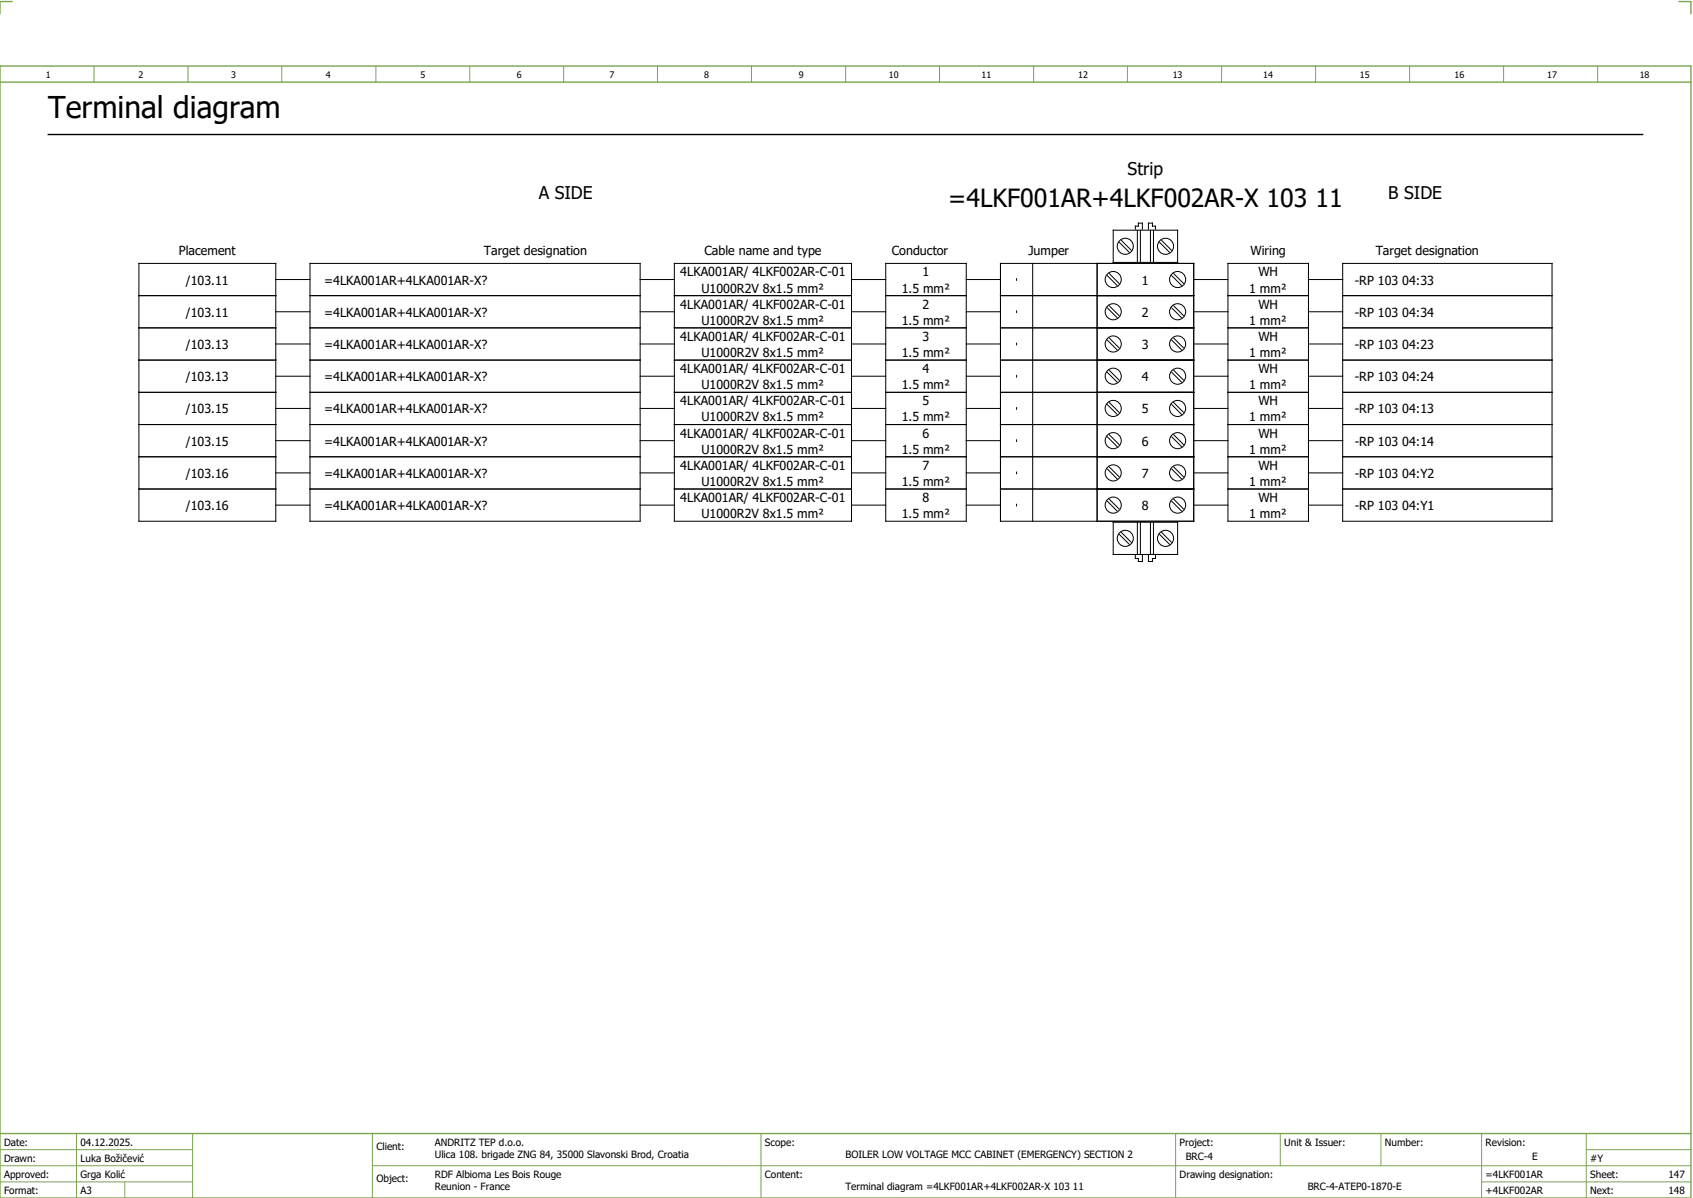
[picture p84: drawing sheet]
<svg xmlns="http://www.w3.org/2000/svg" width="421mm" height="297mm" viewBox="0 0 421 297" stroke-linecap="round" stroke-linejoin="round" font-family="sans-serif">
<defs><g id="words">
<text font-size="7.5" x="12" y="29.4">Terminal diagram</text>
<text font-size="6.2" x="235.5" y="51.4">=4LKF001AR+4LKF002AR-X 103 11</text>
<g font-size="4.3">
<text x="280.1" y="43.4">Strip</text>
<text x="133.8" y="49.4">A SIDE</text>
<text x="344.8" y="49.4">B SIDE</text>
</g>
<g font-size="3.1">
<text x="44.4" y="63.4">Placement</text>
<text x="120.2" y="63.4">Target designation</text>
<text x="175" y="63.4">Cable name and type</text>
<text x="221.5" y="63.4">Conductor</text>
<text x="255.4" y="63.4">Jumper</text>
<text x="310.6" y="63.4">Wiring</text>
<text x="341.7" y="63.4">Target designation</text>
<text x="46.2" y="70.6">/103.11</text>
<text x="80.5" y="70.6">=4LKA001AR+4LKA001AR-X?</text>
<text x="169" y="68.6">4LKA001AR/ 4LKF002AR-C-01</text>
<text x="229.2" y="68.6">1</text>
<text x="283.7" y="70.6">1</text>
<text x="312.6" y="68.6">WH</text>
<text x="336.5" y="70.6">-RP 103 04:33</text>
<text x="169" y="76.6">4LKA001AR/ 4LKF002AR-C-01</text>
<text x="174.2" y="72.6">U1000R2V 8x1.5 mm²</text>
<text x="224" y="72.6">1.5 mm²</text>
<text x="229.2" y="76.6">2</text>
<text x="310.3" y="72.6">1 mm²</text>
<text x="312.6" y="76.6">WH</text>
<text x="46.2" y="78.6">/103.11</text>
<text x="80.5" y="78.6">=4LKA001AR+4LKA001AR-X?</text>
<text x="174.2" y="80.6">U1000R2V 8x1.5 mm²</text>
<text x="224" y="80.6">1.5 mm²</text>
<text x="283.7" y="78.6">2</text>
<text x="310.3" y="80.6">1 mm²</text>
<text x="336.5" y="78.6">-RP 103 04:34</text>
<text x="46.2" y="86.6">/103.13</text>
<text x="80.5" y="86.6">=4LKA001AR+4LKA001AR-X?</text>
<text x="169" y="84.6">4LKA001AR/ 4LKF002AR-C-01</text>
<text x="174.2" y="88.6">U1000R2V 8x1.5 mm²</text>
<text x="224" y="88.6">1.5 mm²</text>
<text x="229.2" y="84.6">3</text>
<text x="283.7" y="86.6">3</text>
<text x="310.3" y="88.6">1 mm²</text>
<text x="312.6" y="84.6">WH</text>
<text x="336.5" y="86.6">-RP 103 04:23</text>
<text x="46.2" y="94.6">/103.13</text>
<text x="80.5" y="94.6">=4LKA001AR+4LKA001AR-X?</text>
<text x="169" y="92.6">4LKA001AR/ 4LKF002AR-C-01</text>
<text x="229.2" y="92.6">4</text>
<text x="283.7" y="94.6">4</text>
<text x="312.6" y="92.6">WH</text>
<text x="336.5" y="94.6">-RP 103 04:24</text>
<text x="169" y="100.6">4LKA001AR/ 4LKF002AR-C-01</text>
<text x="174.2" y="96.6">U1000R2V 8x1.5 mm²</text>
<text x="224" y="96.6">1.5 mm²</text>
<text x="229.2" y="100.6">5</text>
<text x="310.3" y="96.6">1 mm²</text>
<text x="312.6" y="100.6">WH</text>
<text x="46.2" y="102.6">/103.15</text>
<text x="80.5" y="102.6">=4LKA001AR+4LKA001AR-X?</text>
<text x="174.2" y="104.6">U1000R2V 8x1.5 mm²</text>
<text x="224" y="104.6">1.5 mm²</text>
<text x="283.7" y="102.6">5</text>
<text x="310.3" y="104.6">1 mm²</text>
<text x="336.5" y="102.6">-RP 103 04:13</text>
<text x="46.2" y="110.6">/103.15</text>
<text x="80.5" y="110.6">=4LKA001AR+4LKA001AR-X?</text>
<text x="169" y="108.6">4LKA001AR/ 4LKF002AR-C-01</text>
<text x="174.2" y="112.6">U1000R2V 8x1.5 mm²</text>
<text x="224" y="112.6">1.5 mm²</text>
<text x="229.2" y="108.6">6</text>
<text x="283.7" y="110.6">6</text>
<text x="310.3" y="112.6">1 mm²</text>
<text x="312.6" y="108.6">WH</text>
<text x="336.5" y="110.6">-RP 103 04:14</text>
<text x="46.2" y="118.6">/103.16</text>
<text x="80.5" y="118.6">=4LKA001AR+4LKA001AR-X?</text>
<text x="169" y="116.6">4LKA001AR/ 4LKF002AR-C-01</text>
<text x="229.2" y="116.6">7</text>
<text x="283.7" y="118.6">7</text>
<text x="312.6" y="116.6">WH</text>
<text x="336.5" y="118.6">-RP 103 04:Y2</text>
<text x="169" y="124.6">4LKA001AR/ 4LKF002AR-C-01</text>
<text x="174.2" y="120.6">U1000R2V 8x1.5 mm²</text>
<text x="224" y="120.6">1.5 mm²</text>
<text x="229.2" y="124.6">8</text>
<text x="310.3" y="120.6">1 mm²</text>
<text x="312.6" y="124.6">WH</text>
<text x="46.2" y="126.6">/103.16</text>
<text x="80.5" y="126.6">=4LKA001AR+4LKA001AR-X?</text>
<text x="174.2" y="128.6">U1000R2V 8x1.5 mm²</text>
<text x="224" y="128.6">1.5 mm²</text>
<text x="283.7" y="126.6">8</text>
<text x="310.3" y="128.6">1 mm²</text>
<text x="336.5" y="126.6">-RP 103 04:Y1</text>
</g>
<g font-size="2.5">
<text x="1" y="284.4">Date:</text>
<text x="20" y="284.4">04.12.2025.</text>
<text x="93.5" y="285.4">Client:</text>
<text x="108" y="284.4">ANDRITZ TEP d.o.o.</text>
<text x="108" y="287.4">Ulica 108. brigade ZNG 84, 35000 Slavonski Brod, Croatia</text>
<text x="190" y="284.4">Scope:</text>
<text x="210" y="287.4">BOILER LOW VOLTAGE MCC CABINET (EMERGENCY) SECTION 2</text>
<text x="293" y="284.4">Project:</text>
<text x="294.5" y="287.9">BRC-4</text>
<text x="319" y="284.4">Unit &amp; Issuer:</text>
<text x="344" y="284.4">Number:</text>
<text x="369" y="284.4">Revision:</text>
<text x="380.6" y="287.9">E</text>
<text x="1" y="288.4">Drawn:</text>
<text x="1" y="292.4">Approved:</text>
<text x="20" y="288.4">Luka Božičević</text>
<text x="20" y="292.4">Grga Kolić</text>
<text x="93.5" y="293.4">Object:</text>
<text x="108" y="292.4">RDF Albioma Les Bois Rouge</text>
<text x="190" y="292.4">Content:</text>
<text x="293" y="292.4">Drawing designation:</text>
<text x="369" y="292.4">=4LKF001AR</text>
<text x="395" y="292.4">Sheet:</text>
<text x="395" y="288.4">#Y</text>
<text x="414.4" y="292.4">147</text>
<text x="1" y="296.4">Format:</text>
<text x="20" y="296.4">A3</text>
<text x="108" y="295.4">Reunion - France</text>
<text x="210" y="295.4">Terminal diagram =4LKF001AR+4LKF002AR-X 103 11</text>
<text x="324.8" y="295.4">BRC-4-ATEP0-1870-E</text>
<text x="369" y="296.4">+4LKF002AR</text>
<text x="395" y="296.4">Next:</text>
<text x="414.4" y="296.4">148</text>
</g>
<g font-size="2.2">
<text x="11.4" y="19.4">1</text>
<text x="34.4" y="19.4">2</text>
<text x="57.4" y="19.4">3</text>
<text x="80.9" y="19.4">4</text>
<text x="104.4" y="19.4">5</text>
<text x="128.4" y="19.4">6</text>
<text x="151.4" y="19.4">7</text>
<text x="174.9" y="19.4">8</text>
<text x="198.4" y="19.4">9</text>
<text x="220.8" y="19.4">10</text>
<text x="243.8" y="19.4">11</text>
<text x="267.8" y="19.4">12</text>
<text x="291.3" y="19.4">13</text>
<text x="313.8" y="19.4">14</text>
<text x="337.8" y="19.4">15</text>
<text x="361.3" y="19.4">16</text>
<text x="384.3" y="19.4">17</text>
<text x="407.3" y="19.4">18</text>
</g>
</g></defs>
<path d="M0 16.4h420v281h-420zM3 .4h-3v3M417 .4h3v3M0 20.4h420M0 281.4h420" fill="none" stroke="#7ca552" stroke-width=".35"/>
<g fill="none" stroke="#7ca552" stroke-width=".25">
<path d="M23.4 16.5v4M46.7 16.4v4M70 16.4v4M93.4 16.4v4M116.7 16.5v4M140 16.4v4M163.3 16.4v4M186.7 16.4v4M210 16.4v4M233.4 16.4v4M256.7 16.4v4M280 16.5v4"/>
<path d="M303.4 16.4v4M326.8 16.4v4M350.1 16.4v4M373.5 16.4v4M396.8 16.4v4M0 285.4h47.8M0 293.4h47.8M19 281.4v16M31 293.4v4M47.8 281.4v16M47.8 289.4h-47.8M92.5 281.4v16"/>
<path d="M92.5 289.4h327.5M189 281.4v16M292 281.4v15.8M318 281.4v8M343 281.4v8M368 281.4v15.8M368 293.4h52M394 285.4h26M394 281.4v15.8"/>
</g>
<path d="M12 33.4h396" fill="none" stroke="#000" stroke-width=".35"/>
<g fill="none" stroke="#000" stroke-width=".25">
<path d="M276.5 57.1h16v8h-16zM278.5 59.6l2.5 2.5M282 56.9v-.8h.7v-.7h1.1v1.5M282.5 57.1v8M283.2 57.1v8M285.3 56.9v-1.5h.9v.7h.8v.8M285.8 57.1v8M286.5 57.1v8M288.5 59.6l2.5 2.5M34.5 73.4h34M34.5 65.4h34v64h-34zM68.5 69.4h8.5"/>
<path d="M68.5 77.4h8.5M77 73.4h82M77 65.4h82v64h-82zM159 69.4h8.5M159 77.4h8.5M167.5 73.4h44M167.5 65.4h44v64h-44zM211.5 69.4h8.5M211.5 77.4h8.5M220 73.4h20M220 65.4h20v64h-20zM240 69.4h8.5"/>
<path d="M240 77.4h8.5M248.5 73.4h48M248.5 65.4h48v64h-48zM252.5 69.1v.5M252.5 77.1v.5M256.5 65.4v64M272.5 65.4v64M275 68.4l2.5 2.5M275 76.4l2.5 2.5M275.5 67.9l2.5 2.5M275.5 75.9l2.5 2.5M278 60.1l2.5 2.5"/>
<path d="M288 60.1l2.5 2.5M291 68.4l2.5 2.5M291 76.4l2.5 2.5M291.5 67.9l2.5 2.5M291.5 75.9l2.5 2.5M296.5 69.4h8.5M296.5 77.4h8.5M305 73.4h20M305 65.4h20v64h-20zM325 69.4h8.5M325 77.4h8.5M333.5 73.4h52"/>
<path d="M333.5 65.4h52v64h-52zM34.5 81.4h34M34.5 89.4h34M34.5 97.4h34M68.5 85.4h8.5M68.5 93.4h8.5M77 81.4h82M77 89.4h82M77 97.4h82M159 85.4h8.5M159 93.4h8.5M167.5 81.4h44"/>
<path d="M167.5 89.4h44M167.5 97.4h44M211.5 85.4h8.5M211.5 93.4h8.5M220 81.4h20M220 89.4h20M220 97.4h20M240 85.4h8.5M240 93.4h8.5M248.5 81.4h48M248.5 89.4h48M248.5 97.4h48"/>
<path d="M252.5 85.1v.5M252.5 93.1v.5M275 84.4l2.5 2.5M275 92.4l2.5 2.5M275.5 83.9l2.5 2.5M275.5 91.9l2.5 2.5M275.5 99.9l2.5 2.5M291 84.4l2.5 2.5M291 92.4l2.5 2.5M291.5 91.9l2.5 2.5M291.5 99.9l2.5 2.5M291.5 83.9l2.5 2.5"/>
<path d="M296.5 85.4h8.5M296.5 93.4h8.5M305 81.4h20M305 89.4h20M305 97.4h20M325 85.4h8.5M325 93.4h8.5M333.5 81.4h52M333.5 89.4h52M333.5 97.4h52M34.5 105.4h34M34.5 113.4h34"/>
<path d="M68.5 101.4h8.5M68.5 109.4h8.5M68.5 117.4h8.5M77 105.4h82M77 113.4h82M159 101.4h8.5M159 109.4h8.5M159 117.4h8.5M167.5 105.4h44M167.5 113.4h44M211.5 101.4h8.5M211.5 109.4h8.5"/>
<path d="M211.5 117.4h8.5M220 105.4h20M220 113.4h20M240 101.4h8.5M240 109.4h8.5M240 117.4h8.5M248.5 105.4h48M248.5 113.4h48M252.5 101.1v.5M252.5 109.1v.5M252.5 117.1v.5M275 100.4l2.5 2.5"/>
<path d="M275 108.4l2.5 2.5M275 116.4l2.5 2.5M275.5 107.9l2.5 2.5M275.5 115.9l2.5 2.5M291 116.4l2.5 2.5M291 100.4l2.5 2.5M291 108.4l2.5 2.5M291.5 107.9l2.5 2.5M291.5 115.9l2.5 2.5M296.5 101.4h8.5M296.5 109.4h8.5M296.5 117.4h8.5"/>
<path d="M305 105.4h20M305 113.4h20M325 101.4h8.5M325 109.4h8.5M325 117.4h8.5M333.5 105.4h52M333.5 113.4h52M34.5 121.4h34M68.5 125.4h8.5M77 121.4h82M159 125.4h8.5M167.5 121.4h44"/>
<path d="M211.5 125.4h8.5M220 121.4h20M240 125.4h8.5M248.5 121.4h48M252.5 125.1v.5M275 124.4l2.5 2.5M275.5 123.9l2.5 2.5M276.5 129.6h16v8h-16zM278 132.6l2.5 2.5M278.5 132.1l2.5 2.5M282 137.9v.7h.7v.8h1.1v-1.5M282.5 129.6v8"/>
<path d="M283.2 129.6v8M285.3 137.9v1.5h.9v-.8h.8v-.7M285.8 129.6v8M286.5 129.6v8M288 132.6l2.5 2.5M288.5 132.1l2.5 2.5M291 124.4l2.5 2.5M291.5 123.9l2.5 2.5M296.5 125.4h8.5M305 121.4h20M325 125.4h8.5M333.5 121.4h52"/>
<circle cx="276.5" cy="69.4" r="2"/>
<circle cx="276.5" cy="77.4" r="2"/>
<circle cx="279.5" cy="61.1" r="2"/>
<circle cx="289.5" cy="61.1" r="2"/>
<circle cx="292.5" cy="69.4" r="2"/>
<circle cx="292.5" cy="77.4" r="2"/>
<circle cx="276.5" cy="93.4" r="2"/>
<circle cx="276.5" cy="85.4" r="2"/>
<circle cx="292.5" cy="93.4" r="2"/>
<circle cx="292.5" cy="85.4" r="2"/>
<circle cx="276.5" cy="117.4" r="2"/>
<circle cx="276.5" cy="109.4" r="2"/>
<circle cx="276.5" cy="101.4" r="2"/>
<circle cx="292.5" cy="117.4" r="2"/>
<circle cx="292.5" cy="109.4" r="2"/>
<circle cx="292.5" cy="101.4" r="2"/>
<circle cx="276.5" cy="125.4" r="2"/>
<circle cx="279.5" cy="133.6" r="2"/>
<circle cx="289.5" cy="133.6" r="2"/>
<circle cx="292.5" cy="125.4" r="2"/>
</g>
<use href="#words"/>
</svg>
